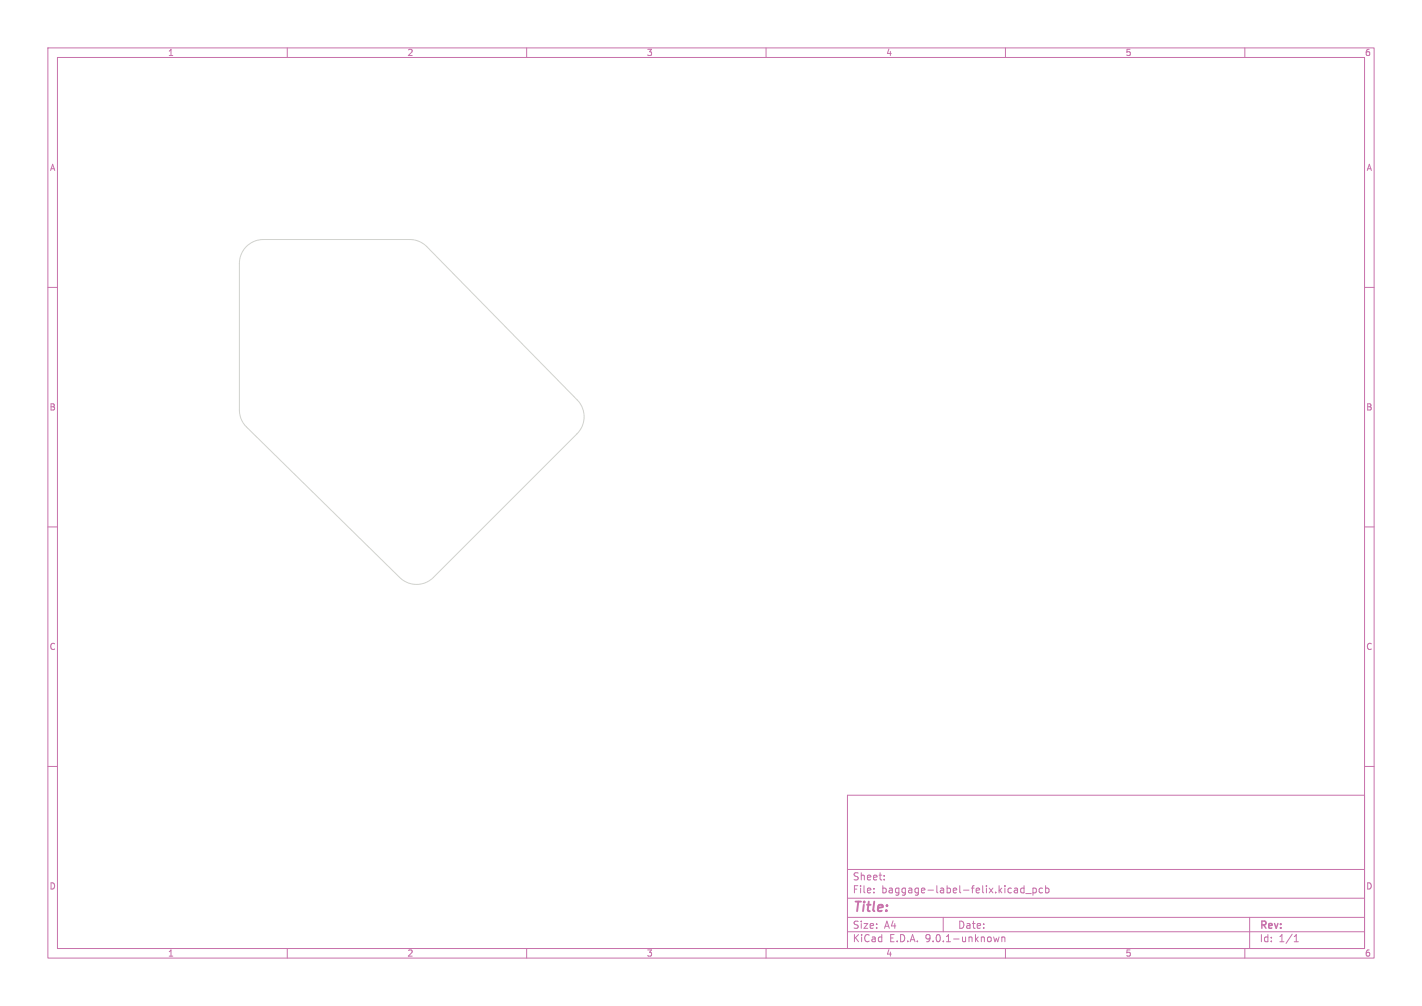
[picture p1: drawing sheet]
<svg xmlns="http://www.w3.org/2000/svg" width="297mm" height="210mm" viewBox="0 0 297 210" stroke-linecap="round" stroke-linejoin="round" font-family="sans-serif">
<defs><g id="words">
<text font-size="2.8" fill="#c872ab" x="178" y="190.9">Title:</text>
<g font-size="2.1" fill="#c872ab">
<text x="178" y="184">Sheet:</text>
<text x="178" y="186.7">File:</text>
<text x="184.1" y="186.7">baggage-label-felix.kicad_pcb</text>
<text x="178" y="196.9">KiCad</text>
<text x="178" y="194.1">Size:</text>
<text x="184.7" y="194.1">A4</text>
<text x="185.7" y="196.9">E.D.A.</text>
<text x="193.3" y="196.9">9.0.1-unknown</text>
<text x="200" y="194.1">Date:</text>
<text x="263" y="194.3">Rev:</text>
<text x="263" y="196.9">Id:</text>
<text x="267.1" y="196.9">1/1</text>
</g>
<g font-size="1.8" fill="#c872ab">
<text x="35" y="11.9">1</text>
<text x="85" y="11.9">2</text>
<text x="135" y="11.9">3</text>
<text x="185" y="11.9">4</text>
<text x="235" y="11.9">5</text>
<text x="285" y="11.9">6</text>
<text x="10.3" y="35.9">A</text>
<text x="285.4" y="35.9">A</text>
<text x="10.3" y="85.9">B</text>
<text x="285.3" y="85.9">B</text>
<text x="10.3" y="135.9">C</text>
<text x="285.3" y="135.9">C</text>
<text x="10.3" y="185.9">D</text>
<text x="285.3" y="185.9">D</text>
<text x="35" y="199.9">1</text>
<text x="85" y="199.9">2</text>
<text x="135" y="199.9">3</text>
<text x="185" y="199.9">4</text>
<text x="235" y="199.9">5</text>
<text x="285" y="199.9">6</text>
</g>
</g></defs>
<g fill="none" stroke="#c872ab" stroke-width=".21">
<path d="M10 10h277v190h-277zM12 12h273v186h-273zM60 10v2M110 10v2M160 10v2M210 10v2M260 10v2M10 60h2M285 60h2M10 110h2M285 110h2M10 160h2"/>
<path d="M177 166h108v32h-108zM285 160h2M60 198v2M110 198v2M160 198v2M177 194.5h108M177 191.5h108M177 187.5h108M177 181.5h108M182.5 186.3v.1M182.5 185.5v.1M184.7 183.6v.1"/>
<path d="M184.7 182.8v.1M197 191.5v3M207.5 195.6l.3 1 .3-.7 .3 .7 .3-1M209.2 195.6v1M209.2 195.7l.3-.1 .3 .1 .1 .9M210 198v2M212.3 185.4l.2 .2v.8M212.5 186.3l-.5 .1M212.5 185.8h-.5M213.9 185.5l-.4-.1-.3 .3 .1 .6h.6M213.9 184.9v1.5M214.2 186.5h1.2"/>
<path d="M215.7 185.5l.5-.1 .3 .3-.2 .6h-.6M215.7 185.4v1.5M217.7 185.5l-.4-.1-.3 .3 .2 .6h.5M218.4 185.5l.4-.1 .3 .3-.1 .6h-.6M218.4 184.9v1.5M260 198v2M261 191.5v6.5M270.3 196.6h.9M270.3 195.5l.4-.4v1.5"/>
</g>
<path d="M51.5 51.5a5 5 0 0 1 3.5-1.5h30.6a5 5 0 0 1 3.5 1.5l31.4 32a5 5 0 0 1 0 7l-30 30a5 5 0 0 1-7 0l-32-31.4a5 5 0 0 1-1.5-3.5v-30.6a5 5 0 0 1 1.5-3.5z" fill="none" stroke="#d0d2cd" stroke-width=".21"/>
<use href="#words"/>
</svg>
